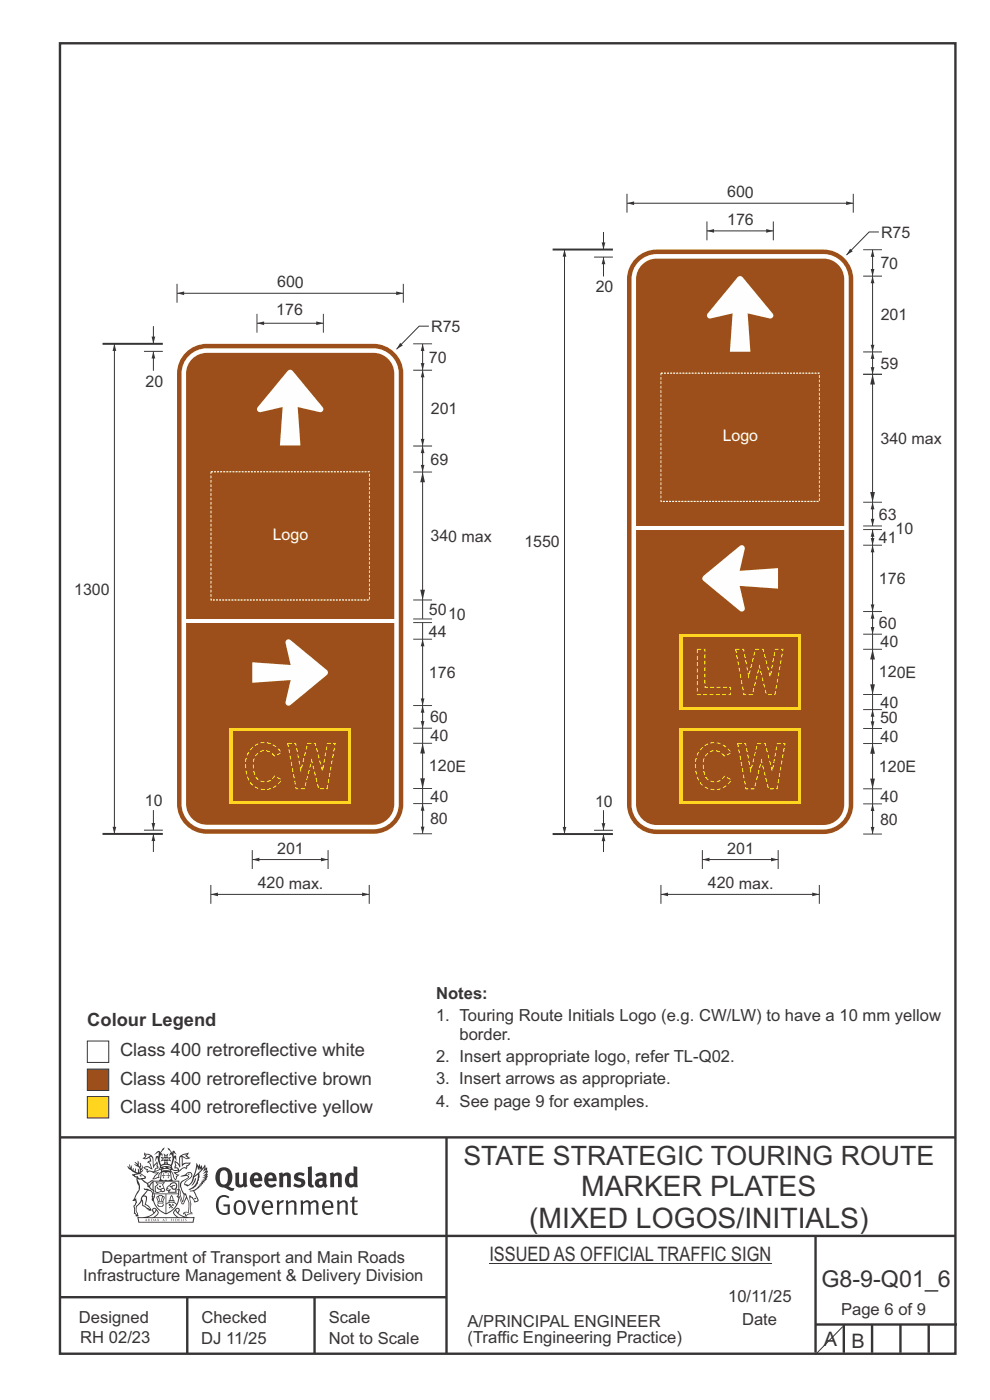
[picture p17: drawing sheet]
<svg xmlns="http://www.w3.org/2000/svg" width="210mm" height="297mm" viewBox="0 0 210 297" stroke-linecap="round" stroke-linejoin="round" font-family="sans-serif">
<defs><g id="words">
<g font-size="9.6" fill="#fff212">
<text x="147.9" y="147.3">LW</text>
<text x="52" y="167.3">CW</text>
<text x="147.5" y="167.3">CW</text>
</g>
<g font-size="6" fill="#373435">
<text x="123.3" y="253.8">MARKER PLATES</text>
<text x="112.3" y="260.5">(MIXED LOGOS/INITIALS)</text>
</g>
<text font-size="5.7" fill="#373435" x="98.3" y="247.2">STATE STRATEGIC TOURING ROUTE</text>
<text font-size="4.9" fill="#373435" x="174.3" y="273">G8-9-Q01_6</text>
<g font-size="4.2" fill="#373435">
<text x="103.8" y="267.5">ISSUED AS OFFICIAL TRAFFIC SIGN</text>
<text x="174.7" y="285.6">A</text>
<text x="180.6" y="285.9">B</text>
</g>
<g font-size="3.9" fill="#373435">
<text x="18.5" y="217.6">Colour Legend</text>
<text x="25.5" y="224.1">Class 400 retroreflective white</text>
<text x="25.5" y="230.2">Class 400 retroreflective brown</text>
<text x="25.5" y="236.2">Class 400 retroreflective yellow</text>
</g>
<g font-size="3.5" fill="#373435">
<text x="92.5" y="211.9">Notes:</text>
<text x="92.5" y="216.7">1. Touring Route Initials Logo (e.g. CW/LW) to have a 10 mm yellow</text>
<text x="97.5" y="220.6">border.</text>
<text x="92.5" y="225.3">2. Insert appropriate logo, refer TL-Q02.</text>
<text x="92.5" y="230.1">3. Insert arrows as appropriate.</text>
<text x="92.5" y="234.8">4. See page 9 for examples.</text>
<text x="21.6" y="267.9">Department of Transport and Main Roads</text>
<text x="17.7" y="271.8">Infrastructure Management &amp; Delivery Division</text>
<text x="16.7" y="280.6">Designed</text>
<text x="42.7" y="280.6">Checked</text>
<text x="69.7" y="280.6">Scale</text>
<text x="99.2" y="281.5">A/PRINCIPAL ENGINEER</text>
<text x="154.5" y="276.2">10/11/25</text>
<text x="157.4" y="281.2">Date</text>
<text x="178.4" y="278.9">Page 6 of 9</text>
<text x="17" y="284.8">RH 02/23</text>
<text x="42.7" y="285.1">DJ 11/25</text>
<text x="69.7" y="285.2">Not to Scale</text>
<text x="99.2" y="285">(Traffic Engineering Practice)</text>
</g>
<g font-size="3.4" fill="#373435">
<text x="154.2" y="41.9" transform="rotate(1 154.2 41.9)">600</text>
<text x="154.2" y="47.7" transform="rotate(1 154.2 47.7)">176</text>
<text x="186.9" y="50.6">R75</text>
<text x="186.7" y="56.9" transform="rotate(1 186.7 56.9)">70</text>
<text x="58.8" y="61" transform="rotate(1 58.8 61)">600</text>
<text x="126.4" y="61.9">20</text>
<text x="58.6" y="66.9" transform="rotate(1 58.6 66.9)">176</text>
<text x="91.5" y="70.5">R75</text>
<text x="186.8" y="67.8" transform="rotate(1 186.8 67.8)">201</text>
<text x="91" y="76.9" transform="rotate(1 91 76.9)">70</text>
<text x="30.9" y="82.1">20</text>
<text x="186.8" y="78.2" transform="rotate(1 186.8 78.2)">59</text>
<text x="91.4" y="87.8" transform="rotate(1 91.4 87.8)">201</text>
<text x="186.8" y="94.1" transform="rotate(1 186.8 94.1)">340 max</text>
<text x="91.3" y="98.6" transform="rotate(1 91.3 98.6)">69</text>
<text x="186.4" y="110.2" transform="rotate(1 186.4 110.2)">63</text>
<text x="190" y="113.3" transform="rotate(1 190 113.3)">10</text>
<text x="91.3" y="114.9" transform="rotate(1 91.3 114.9)">340 max</text>
<text x="111.2" y="116.1">1550</text>
<text x="186.4" y="115.2" transform="rotate(1 186.4 115.2)">41</text>
<text x="186.4" y="123.9" transform="rotate(1 186.4 123.9)">176</text>
<text x="15.7" y="126.1">1300</text>
<text x="91" y="130.4" transform="rotate(1 91 130.4)">50</text>
<text x="95" y="131.4" transform="rotate(1 95 131.4)">10</text>
<text x="91" y="135" transform="rotate(1 91 135)">44</text>
<text x="186.4" y="133.3" transform="rotate(1 186.4 133.3)">60</text>
<text x="186.8" y="137.3" transform="rotate(1 186.8 137.3)">40</text>
<text x="91" y="143.8" transform="rotate(1 91 143.8)">176</text>
<text x="186.4" y="143.7" transform="rotate(1 186.4 143.7)">120E</text>
<text x="91.2" y="153.3" transform="rotate(1 91.2 153.3)">60</text>
<text x="186.7" y="153.3" transform="rotate(1 186.7 153.3)">50</text>
<text x="186.8" y="150.1" transform="rotate(1 186.8 150.1)">40</text>
<text x="91.3" y="157.3" transform="rotate(1 91.3 157.3)">40</text>
<text x="186.8" y="157.3" transform="rotate(1 186.8 157.3)">40</text>
<text x="91" y="163.6" transform="rotate(1 91 163.6)">120E</text>
<text x="186.4" y="163.7" transform="rotate(1 186.4 163.7)">120E</text>
<text x="30.7" y="171.1">10</text>
<text x="91.3" y="170.1" transform="rotate(1 91.3 170.1)">40</text>
<text x="126.2" y="171.1">10</text>
<text x="186.8" y="170.1" transform="rotate(1 186.8 170.1)">40</text>
<text x="91.2" y="174.9" transform="rotate(1 91.2 174.9)">80</text>
<text x="186.7" y="174.9" transform="rotate(1 186.7 174.9)">80</text>
<text x="58.8" y="181.1" transform="rotate(1 58.8 181.1)">201</text>
<text x="154.3" y="181.1" transform="rotate(1 154.3 181.1)">201</text>
<text x="54.7" y="188.4" transform="rotate(1 54.7 188.4)">420 max.</text>
<text x="150.2" y="188.4" transform="rotate(1 150.2 188.4)">420 max.</text>
</g>
<g font-size="3.4" fill="#fefefe">
<text x="153.3" y="93.6">Logo</text>
<text x="57.8" y="114.5">Logo</text>
</g>
</g></defs>
<path d="M12.7 9.2h190v278h-190zM12.7 241.3h190M94.7 241.4v45.8" fill="none" stroke="#373435" stroke-width=".51"/>
<g fill="#373435">
<path d="M47 248.4a2.55 2.55 0 0 0 0 2.7l.3 .2a.81 .81 0 0 0 1-1v-.5a1.04 1.04 0 0 0-1.1-1.5zM46.3 248.1a1.82 1.82 0 0 1 2.1-.2 1.82 1.82 0 0 1 .9 1.8 2.29 2.29 0 0 1-.8 2l.7 .3h.5l-.2 .6a2.87 2.87 0 0 1-2-.7 2.12 2.12 0 0 1-1.7-3.1z" fill-rule="evenodd"/>
<path d="M49.9 248.9l.8-.2v2a.46 .46 0 0 0 .3 .6 .46 .46 0 0 0 .6-.3v-2.1l.7-.2v2.4l.2 .5-.5 .3-.3-.3a1.02 1.02 0 0 1-1.2 .3 1.02 1.02 0 0 1-.6-1.1z" fill-rule="evenodd"/>
<path d="M54 249.5l-.1 .5h.9a.49 .49 0 0 0-.2-.6 .49 .49 0 0 0-.6 .1zM53.4 249.1a1.34 1.34 0 0 1 1.6-.2 1.34 1.34 0 0 1 .6 1.5v.2h-1.7a.77 .77 0 0 0 .5 .8 .77 .77 0 0 0 .9-.4l.3 .5a1.59 1.59 0 0 1-2 .2 1.59 1.59 0 0 1-.5-2.1z" fill-rule="evenodd"/>
<path d="M57 249.5l-.1 .5h1a.49 .49 0 0 0-.2-.6 .49 .49 0 0 0-.7 .1zM56.4 249.1a1.34 1.34 0 0 1 1.6-.2 1.34 1.34 0 0 1 .7 1.5v.2h-1.8a.77 .77 0 0 0 .5 .8 .77 .77 0 0 0 .9-.4l.4 .5a1.59 1.59 0 0 1-2.1 .2 1.59 1.59 0 0 1-.5-2.1z" fill-rule="evenodd"/>
<path d="M59.2 248.9l.7-.2 .1 .4a.95 .95 0 0 1 1-.3 .95 .95 0 0 1 .7 .8v2.3h-.8v-2.3a.46 .46 0 0 0-.8 .1v2.2h-.8z" fill-rule="evenodd"/>
<path d="M62.6 249.1a1.75 1.75 0 0 1 2-.1l-.2 .5-.6-.2a.43 .43 0 0 0-.6 .3l.4 .3a1.04 1.04 0 0 1 1.2 1.1 1.04 1.04 0 0 1-1.4 1l-1.2-.4 .3-.6 1 .4 .4-.4a.88 .88 0 0 0-1-.5l-.4-.2-.1-.4z" fill-rule="evenodd"/>
<path d="M65.3 247.6l.8-.2 .1 3.8 .3 .2 .1 .4a.88 .88 0 0 1-1 0 .88 .88 0 0 1-.3-1z" fill-rule="evenodd"/>
<path d="M67.8 250.6a.43 .43 0 0 0-.1 .7 .43 .43 0 0 0 .7-.1v-.7zM66.8 249.1a1.7 1.7 0 0 1 2.4 .1v1.9l.3 .4-.4 .5-.5-.4a1.03 1.03 0 0 1-1.7-.1 1.03 1.03 0 0 1 .8-1.5h.7v-.4a.8 .8 0 0 0-1.2 .1z" fill-rule="evenodd"/>
<path d="M70 248.9l.7-.2 .1 .4a.95 .95 0 0 1 1-.3 .95 .95 0 0 1 .7 .8v2.3h-.8v-2.3a.46 .46 0 0 0-.8 .1v2.2h-.8z" fill-rule="evenodd"/>
<path d="M74.3 249.5a1.48 1.48 0 0 0 0 1.7h.5l.2-.1v-1.5l-.3-.2zM75 247.4l.8 .1 .1 4.4h-.7l-.1-.2a1.26 1.26 0 0 1-1.4 0 1.26 1.26 0 0 1-.5-1.3 1.29 1.29 0 0 1 .4-1.4 1.29 1.29 0 0 1 1.4-.1z" fill-rule="evenodd"/>
<path d="M46.4 253.9a1.72 1.72 0 0 1 2.3 0l-.3 .3a1.24 1.24 0 0 0-1.4-.2 1.24 1.24 0 0 0-.6 1.4 1.49 1.49 0 0 0 1.2 1.9l.7-.1v-1.3h-.8l-.1-.4h1.3v1.9a1.93 1.93 0 0 1-2.2 0 1.93 1.93 0 0 1-.7-2.2l.2-.8z" fill-rule="evenodd"/>
<path d="M50.4 255.1a1.65 1.65 0 0 0 .2 2.2 .99 .99 0 0 0 1-1.4 .78 .78 0 0 0-.4-.8 .78 .78 0 0 0-.8 0zM50 254.9a1.33 1.33 0 0 1 1.6-.1 1.33 1.33 0 0 1 .5 1.4 1.31 1.31 0 0 1-1.3 1.6 1.31 1.31 0 0 1-1.2-1.6v-.6z" fill-rule="evenodd"/>
<path d="M52.5 254.7l.4-.1 .9 2.6 .8-2.5h.5l-1.1 3h-.5z" fill-rule="evenodd"/>
<path d="M56.3 255.2l-.2 .7h1.3a.7 .7 0 0 0-.3-.8 .7 .7 0 0 0-.8 .1zM55.9 255a1.22 1.22 0 0 1 1.5-.2 1.22 1.22 0 0 1 .5 1.5h-1.8a.93 .93 0 0 0 .5 1 .93 .93 0 0 0 1.1-.2l.2 .3a1.43 1.43 0 0 1-1.8 .1 1.43 1.43 0 0 1-.6-1.7z" fill-rule="evenodd"/>
<path d="M58.7 254.7l.4-.1 .1 .5 .4-.4 .6-.1-.2 .5a.66 .66 0 0 0-.8 .7v1.9h-.4z" fill-rule="evenodd"/>
<path d="M60.6 254.7l.4-.1 .1 .5a.94 .94 0 0 1 1-.5 .94 .94 0 0 1 .8 .8v2.3h-.5l-.1-2.5a.81 .81 0 0 0-1.2 .3v2.2h-.4z" fill-rule="evenodd"/>
<path d="M63.7 254.7l.5-.1 .1 .5 .4-.3a.78 .78 0 0 1 1.1 .3 .9 .9 0 0 1 1-.5 .9 .9 0 0 1 .8 .8v2.3h-.5l-.1-2.5a.67 .67 0 0 0-1.1 .3v2.2h-.5v-2.4l-.4-.3-.7 .4v2.3h-.5z" fill-rule="evenodd"/>
<path d="M69 255.2l-.1 .7h1.3a.7 .7 0 0 0-.3-.8 .7 .7 0 0 0-.9 .1zM68.7 255a1.22 1.22 0 0 1 1.5-.2 1.22 1.22 0 0 1 .5 1.5h-1.8a.93 .93 0 0 0 .4 1 .93 .93 0 0 0 1.2-.2l.1 .3a1.44 1.44 0 0 1-1.7 .1 1.44 1.44 0 0 1-.6-1.7z" fill-rule="evenodd"/>
<path d="M71.4 254.7l.5-.1 .1 .5a.94 .94 0 0 1 1-.5 .94 .94 0 0 1 .8 .8v2.3h-.5l-.1-2.5a.81 .81 0 0 0-1.2 .3v2.2h-.4z" fill-rule="evenodd"/>
<path d="M74.7 253.9l.5-.1v.9h.7l-.1 .3h-.6v2.2l.1 .2h.5l.1 .3a.75 .75 0 0 1-1.2-.6v-2.1h-.4v-.3h.4z" fill-rule="evenodd"/>
<path d="M30.8 244.9l1.1 .3-.9 .5h-.4l.6-.5zM31.8 245.4h.2a2.44 2.44 0 0 1 .4 1.9l.1 .5 .7-1-.1 .6 .3 .3a.57 .57 0 0 0-.6 .7l-1-.1-.5 .2 .2-.5-.8-.3 .7-.1 .9 .5 .1-.1-.6-1.3-.2-.2h.5zM30.7 244.4l-.1 .5 .2 .4-.6 .4a1.04 1.04 0 0 0 1.4-.1l.2 .6-.3 .1-.2 .4a.94 .94 0 0 1 .8 1.1l-.2-.1a1.16 1.16 0 0 0-1.5-.1l.3 .4 .4 .2 .1 .5 .2 .1 .1-.2a.94 .94 0 0 1 1.1 .2l.8 .1-1.2 1.2a1.13 1.13 0 0 0 1.2-.2l.4-.1-.1-.4 .5-.8a.83 .83 0 0 0-.6 1.1l-.3-.1-.7 .4 1.1-1.4-.5 .1-.5-.1 1.3-.5-.1-.1-.9 .4v-.3l.2-.2 .3 .1 .1-.3-.2-.4v-.6l-.1-.4-.7 1v-.7a1.42 1.42 0 0 0-1.6-1.8z" fill-rule="evenodd"/>
<path d="M38.5 245.2l.5-.2 .7-.1-.6 .3 .8 .5h-.3zM38.3 245.5l.2-.1 .1 2a1.69 1.69 0 0 1 1.6-.6l-.8 .5 .1 .5a1.1 1.1 0 0 0-1.5 .6l-.1-.5-.2-.2h-.5l.3-.4-.3-.7a1.42 1.42 0 0 1 .8 1.1l.2-.1zM37.1 246.2l.1 1-.2 .3 .1 .4h.5l.1 .2a.96 .96 0 0 1-1.1-.1l-.1 .1a1.06 1.06 0 0 0 1.3 .2v.1a.72 .72 0 0 1-1 .2l.3 .5 .6 .2-.4 .2-.1 .6-.2-.3-.4-1.1-.4-.4 .4 .9a1.54 1.54 0 0 0 .7 1.2l.2-.3a.58 .58 0 0 1 .4-.8l.2-.1h-.3l-.5-.3 .9-.5a.93 .93 0 0 1 1.2-.5v.2l.2-.2 .1-.5a.99 .99 0 0 0 .7-.8l-1.3 .1-.3 .2-.1-1.4 .9 .4 .9-.3h-.4l-.5-.4 .4-.7-.6 .2a1.46 1.46 0 0 0-1.4 2.1v.4l-.2-.4z" fill-rule="evenodd"/>
<path d="M35.6 248.9l.2 .1-.1 .3 .4 .1h-.4v.6l-.1-.6h-.3l.3-.1z" fill-rule="evenodd"/>
<path d="M34.6 248.9l.2 .1v.3l.3 .1h-.3l-.1 .6v-.6h-.4l.4-.1z" fill-rule="evenodd"/>
<path d="M34.3 248.8a.57 .57 0 0 1 .9 .2 .57 .57 0 0 1 .9-.2l.2 1.4h-.2a.57 .57 0 0 1-.9 0 .69 .69 0 0 1-1.1 0zM34.2 248.1l-.3 2.1-.2 .4h3l-.2-.4-.3-2.1h-.2v.2l-.8-.1-.8 .1v-.2z" fill-rule="evenodd"/>
<path d="M34.2 252.4a.3 .3 0 0 0 .6 0 .3 .3 0 0 0-.6 0zM33.3 250.9l.3 .3-.3 .4a.79 .79 0 0 0 0 1.3l.8-.2-.1-.3a.55 .55 0 0 1-.7-.6l.1-.1 .2 .3 .3 .2 .8-.2-.4-.7 .4-.4-.7 .2zM33 250.7l1.1 .2 .9-.2-.4 .6 .4 1.2a.56 .56 0 0 1-.8 .3l-.2 .1a.73 .73 0 0 1-.9 .1 .73 .73 0 0 1-.3-1v-.4l.6-.4z" fill-rule="evenodd"/>
<path d="M35.6 251.8l.7-.4a.58 .58 0 0 1 1-.1 .58 .58 0 0 1-.4 .9l-.3-.3a.43 .43 0 0 1 .6-.4 .57 .57 0 0 0-.8 .2l-.2-.1-.3 .1 .4 .2a.55 .55 0 0 0 .9 .4v.5h-1.3l.3-.4-.1-.1-.6 .1 .2-.3-.2-.1zM35.4 251.8l-.1 .2a.39 .39 0 0 0 .2 .6h.3l-.2 .4h1.9l-.1-.8a.86 .86 0 0 0-.1-1.3 .86 .86 0 0 0-1.3 .4z" fill-rule="evenodd"/>
<path d="M36 254.8h.8v.2h-.8zM36.4 253.8l.2 .8h-.4zM36.4 253.5l-.3 .5-.1 .6h-.2v.4l-.7 .4 .2 .1a1.48 1.48 0 0 1 2.1 .2l.2-.1-.6-.5v-.5h-.2l-.1-.6z" fill-rule="evenodd"/>
<path d="M35.8 255.4l.4 .1 .1 .3 .3-.2-.2-.2a.38 .38 0 0 1 .5 .5l-.2-.2-.3 .2 .3 .2-.3 .3-.1-.4-.4 .4-.1-.2 .4-.3-.1-.1-.2 .1z" fill-rule="evenodd"/>
<path d="M34.5 254h.2v.2l-.2 .6h-.2zM33.6 255.3h.9v.2a.55 .55 0 0 1-.8 .4v-.2l-.2-.1zM33.4 254h.2l.2 .8h-.2zM33.6 255l.8-.1 .1 .2h-.8zM33.8 253.7h.5l-.2 1.1h-.1zM33.3 253.8l-.1 .3 .3 1.1a.48 .48 0 0 0-.1 .6 .48 .48 0 0 0 .5 .2h.5a.49 .49 0 0 0 .2-.8l.3-1.1-.1-.3a1.42 1.42 0 0 0-1.5 0z" fill-rule="evenodd"/>
<path d="M33.7 251.5l.4 .1 .1 .3h-.3z" fill-rule="evenodd"/>
<path d="M41.3 250.1l.3-.2-.2 .8-.6 .8h-.2l.5-.7z" fill-rule="evenodd"/>
<path d="M39.7 249l.3-.2 .5 .2a.88 .88 0 0 1-.6 1.1 1.22 1.22 0 0 0-.8 1.3l.5 .2a.72 .72 0 0 0 .9-.4l.5-.8 .2-.6 .8-.6v.2a2.85 2.85 0 0 1-2 2.9l.1 .1a2.13 2.13 0 0 0 1.9-1.5v-.3a2.01 2.01 0 0 0 .3-1.7l1.1-1.3-.4 1 .7-.5-.7 1 .8-.4-.8 .8 .7-.2-.9 .6 .8-.1-.8 .4h.7l-.8 .3 .3 .2h-.4l.2 .3h-.4l.2 .3h-.4l.1 .2h-.1a2.16 2.16 0 0 1-2 1.1l.1 .2 .4-.1a.76 .76 0 0 1 .7 .8l.5 1.2-.6 .2a1.45 1.45 0 0 0-1.1-1.3l.2 1.8-.1 1.8 .4 .3a1.07 1.07 0 0 0-1.2 .4v-.3l-.5-.2a.87 .87 0 0 1 1.1-.1v-.7a4.4 4.4 0 0 0-.6-3.1l-.1-.3h-.2a2.16 2.16 0 0 1-.7-2.2l.3-.4 1.2-.7a.55 .55 0 0 0-.4-.8zM37.8 252.4a.76 .76 0 0 1 .3 1.1l.6 1.6 .4-1.7 .2 .1a.61 .61 0 0 1-.1 .9l-.3 .8-.2 .1-.7-1.6-.3 .1a1.18 1.18 0 0 0 .1-1.4zM41.8 247.5l.2 .7 .3-.5v.6l.4-.5a1.9 1.9 0 0 1-1.2 1.4l-.3 .3zM38.2 249.6l1.4-.2 .2 .2v.3l-.5 .2a1.26 1.26 0 0 0-.9 1.9l.2 .7a1.84 1.84 0 0 1 .1 2.1l-.4-1.4a.96 .96 0 0 0-.4-1.2l-.4 .2a.78 .78 0 0 1 0 1.3l.1 .3h.4l.4 1.1a.38 .38 0 0 0 .2 .4 .38 .38 0 0 0 .4-.1l.6-1.2a2.94 2.94 0 0 1 .4 2.5l-.1 .4h-.8l-.3 .4v.2l.4-.1 .1 .4 .2 .1a1.02 1.02 0 0 1 1.3-.5v-.4l-.3-.1 .1-1.8-.3-1.3h.1a1.14 1.14 0 0 1 .8 1 .63 .63 0 0 0 .8-.2 .63 .63 0 0 0-.2-.9l-.6-1.2 .9-.6 .2-.4h.3l-.1-.2h.4l-.1-.3h.3l-.1-.3 .5-.1-.2-.2 .6-.4v-.2h-.2l.4-.5h-.3l.3-.5-.4 .1 .4-.5v-.3l-.3 .2 .2-.7-.1-.2-.4 .3v-.8l-.6 .8-.2-.8-.2 .5-.3-.7-.1 .6-.5-.8-.1 1.4-.6 1.8a1.81 1.81 0 0 1-1 1.5l-.6-.2a1.75 1.75 0 0 1 1.1-1.2 .75 .75 0 0 0 .1-1.3 .75 .75 0 0 0-1.2 .4z" fill-rule="evenodd"/>
<path d="M41.2 254.1h.3l.2 .2-.4 .1z" fill-rule="evenodd"/>
<path d="M29.4 258.4h11.6l-.1 .8h-11.4zM31.3 258.2l.5-.1a2.48 2.48 0 0 0 1.4-1.3l.3 .5-.5 .6-.5 .3zM32.5 256.6l.3-.2 .2 .1-.3 .7zM37.2 256.8a2.65 2.65 0 0 0 1.8 1.4h-1.1l-.5-.3-.5-.6zM37.4 256.5l.2-.1 .3 .2-.3 .6zM29.2 258.2l.1 1.2h11.8l.2-1.1-.2-.1a4.1 4.1 0 0 1-3.3-.9l.3-.4-.1-.6a1.06 1.06 0 0 0-1.3 1l.2 .4 .6 .5h-4.7l.3-.1a.84 .84 0 0 0 .6-.8 .84 .84 0 0 0-.5-.8l-.3-.2h-.5l-.1 .6 .3 .4a4.2 4.2 0 0 1-3.4 .9z" fill-rule="evenodd"/>
<path d="M31 258.7l.1 .2h-.2zM31 258.5l-.3 .6 .4-.2 .2 .2z" fill-rule="evenodd"/>
<path d="M31.3 258.6h.3v.4a.25 .25 0 0 0 .2-.1 .25 .25 0 0 0-.1-.3h.1a.29 .29 0 0 1 0 .4 .29 .29 0 0 1-.4 0 .29 .29 0 0 1 0-.4z" fill-rule="evenodd"/>
<path d="M32.2 258.6a.22 .22 0 0 1 .3 .2 .22 .22 0 0 1-.3 .2zM32 258.6l.1 .4a.33 .33 0 0 0 .4 0 .33 .33 0 0 0 0-.4 .33 .33 0 0 0-.5 0z" fill-rule="evenodd"/>
<path d="M32.9 258.7l.1 .2h-.2zM32.9 258.5l-.2 .6 .3-.2 .2 .2z" fill-rule="evenodd"/>
<path d="M33.3 258.6h.2l.1 .1 .2-.1-.2 .2 .2 .3-.3-.3-.1 .3h-.1l.2-.3z" fill-rule="evenodd"/>
<path d="M34.7 258.7l.1 .2h-.2zM34.7 258.5l-.3 .6 .4-.2 .2 .2z" fill-rule="evenodd"/>
<path d="M35 258.5h.5l-.2 .1v.5h-.2l.1-.5z" fill-rule="evenodd"/>
<path d="M36.2 258.6l.3-.1-.1 .1v.2h.1h-.1v.3h-.2z" fill-rule="evenodd"/>
<path d="M36.7 258.6h.2v.5h-.2z" fill-rule="evenodd"/>
<path d="M37.3 258.6a.22 .22 0 0 1 .3 .2 .22 .22 0 0 1-.3 .2zM37.1 258.6v.4a.33 .33 0 0 0 .5 0 .33 .33 0 0 0 0-.4 .33 .33 0 0 0-.5 0z" fill-rule="evenodd"/>
<path d="M37.8 258.6l.4-.1-.2 .1v.2h.1h-.1v.2l.2 .1h-.4z" fill-rule="evenodd"/>
<path d="M38.4 258.6h.2l-.1 .4 .2 .1h-.3z" fill-rule="evenodd"/>
<path d="M38.9 258.6h.2v.5h-.2z" fill-rule="evenodd"/>
<path d="M39.3 258.6h.2h-.1l.2 .3-.2 .2-.1-.1v-.1l.2 .1z" fill-rule="evenodd"/>
<path d="M34.2 247.4a1.51 1.51 0 0 1 2 .2 2.67 2.67 0 0 0-2.1 0zM35.7 247.6l.4 .1 .1 .3-.4-.1zM34.6 247.6h.5l.1 .2h-.4zM34 247.8l.3 .2h-.3zM34.9 246.9l.3-.2 .3 .2zM34.9 245.6l.2 .1v.3h-.2zM35 245.1l.2 .2 .2-.2-.1 .3h-.2zM35.1 246.3h.2l.1 .4-.2-.2-.2 .2zM35.3 245.7l.2-.1v.4h-.2zM34.4 245.7h.3l.1 .3-.4 .1 .2-.2zM35.7 245.7h.3l-.2 .2 .2 .2-.4-.1zM32.7 244.9l1-.5-.1 1-.2-.2-.3 .2-.3 1.1 .5-1 .3 .9a1.84 1.84 0 0 1 .2 1.7l.4 .1a2.48 2.48 0 0 1 2.2 0l.2-.2-.2-.7 .7-1.8 .4 .7-.2-1-.2-.1-.2 .3v-.9l.6 .4-.6-.8-.3 .1-.1 .4-.5-.9-.5-.3 .2 .5 .6 .5-.5 .8 .4-.4a2.06 2.06 0 0 1 0 2.3l-.5-.2-.2-.6 .1-.1 .8 .2-.4-.5 .4-.5-.7 .2-.2-.2 .2-.7-.5 .4-.5-.4 .2 .7-.2 .2-.7-.2 .4 .5-.4 .5 .8-.2 .1 .1-.2 .6-.5 .2a2.02 2.02 0 0 1 0-2.2l.3 .5-.1-.7-.3-.1 .8-1.2-.4 .3-.5 .8-.2-.3a.8 .8 0 0 0-.8 .5z" fill-rule="evenodd"/>
<path d="M29.2 250.1l.3 .1a.61 .61 0 0 1 .8 .4l.3 .2a.8 .8 0 0 1 .6 1l.4 .1 .5 .5a1 1 0 0 1 .5 1.1l-.1 .7v-.5h-.1a.96 .96 0 0 0-.8-1.3l-.2-.2h-.7l-.1-.1-.1 .1 .1 .3h.6l-1.2 1.3-.2 1-.4 .6a1.33 1.33 0 0 0-.5 1.8l.2 .5a1.26 1.26 0 0 1-.5-1.5l-.1-.3a1.56 1.56 0 0 0 .4-1.7l-.3 .2 .2-.5a3.2 3.2 0 0 0 .7-3zM30.4 253.9h.4a2.06 2.06 0 0 1-.1 1.6l.7 .5 .4 .4-.6-.1-.8-.6-.1-.9a.51 .51 0 0 1 .1-.9zM28.6 249.3a1.52 1.52 0 0 1 2.1 .5l-1.1 .2-.2-.1-.1-.4h-.5zM27.5 247v.8l-.3-.4h-.1a3.1 3.1 0 0 0 1.9 1.6l-1 .1 .5 .6 .5 .1 .1 1.1a1.84 1.84 0 0 1-.3 2.5l-.4 .9-.3 .4 .2 .1 .4-.1 .1 .4-.2 .5-.3 .2 .1 1.7h.2l.3 .5 .1 .1 .4-.1-.1-.5a1.3 1.3 0 0 1-.1-1.7l.9-1 .1 1.1 .6 .2 .5 .5 .1-.1 .2 .3h.5a1.85 1.85 0 0 0-1.2-1.4l.1-.3a1.39 1.39 0 0 0 0-1.4l-.5-.1 .5-.5a.66 .66 0 0 1 .9-.4 .66 .66 0 0 1 .3 .9l-.1 .4 .2-.1v.2l-.1 .3 .2 .5 .1-.3a2.24 2.24 0 0 0 .1-2.2 .73 .73 0 0 1-.7-.7 .73 .73 0 0 1 .6-.7v-.2a.94 .94 0 0 0-.9 .8 .48 .48 0 0 1-.1-.6 .48 .48 0 0 1 .5-.2l.5-.3a.51 .51 0 0 0-.8 .2l-.5 .2-1-.8h.6l.2-.5-1.2-.7 .5-.5v-.3l-.5 .4 .1-.2a.69 .69 0 0 0 .2-1v.4l-.2 .3v-1.1l-.3-.2 .1 .6-.1 .2-.4-1.3v.7l-.6-.4 .5 .7-.6-.2 .3 .3a1 1 0 0 1 .7 1.4l-.2-.8v.9l-.5-.2v-.8l-.2 .7-.2-.1-.1-.6-.2 .4-.2-.2 .1-.7-.2 .5z" fill-rule="evenodd"/>
<path d="M29.6 249.4l.2-.1 .3 .2z" fill-rule="evenodd"/>
<path d="M32.4 250.5h5.6v2l-.2-.1v-1.7h-5.2v2.5h5.2v-.8l.1 .2-.1 1.1v-.3h-2.5v4a4.1 4.1 0 0 0 2.6-3.6l.1-.1a4 4 0 0 1-2.8 3.9 4.2 4.2 0 0 1-2.8-4.7l.1 1.2 .1-.1a3.8 3.8 0 0 0 2.5 3.4v-4h-2.5l-.2-.9z" fill-rule="evenodd"/>
<circle cx="40" cy="249.1" r=".17"/>
</g>
<path d="M12.7 275.2h82M12.7 262.2h190.1M39.7 275.2v12M66.7 275.2v12M173 262.1v24.9M173 281h30M179 281v6M185 281v6M191 281v6M197 281v6" fill="none" stroke="#373435" stroke-width=".51"/>
<path d="M178.8 281.4l-5.9 6" fill="none" stroke="#373435" stroke-width=".21"/>
<path d="M103.8 267.9h1v.2h-1z" fill-rule="evenodd" fill="#373435"/>
<path d="M104.8 268h58.8" fill="none" stroke="#373435" stroke-width=".21"/>
<path d="M18.5 220.8h4.6v4.6h-4.6z" fill-rule="evenodd" fill="#fefefe" stroke="#373435" stroke-width=".21"/>
<path d="M18.5 226.8h4.6v4.5h-4.6z" fill-rule="evenodd" fill="#9d4f1b" stroke="#373435" stroke-width=".21"/>
<path d="M18.5 232.6h4.6v4.6h-4.6z" fill-rule="evenodd" fill="#ffd520" stroke="#373435" stroke-width=".21"/>
<path d="M40.1 75.5a5.3 5.3 0 0 1 3.8-1.6h35.3a5.4 5.4 0 0 1 5.4 5.3v91.4a5.4 5.4 0 0 1-5.4 5.3h-35.3a5.4 5.4 0 0 1-5.4-5.3v-91.4a5.3 5.3 0 0 1 1.6-3.7zM40.5 76.4a4.4 4.4 0 0 1 3.4-1.5h35.3a4.4 4.4 0 0 1 4.4 4.3v91.4a4.4 4.4 0 0 1-4.4 4.4h-35.3a4.4 4.4 0 0 1-4.4-4.4v-91.4a4.4 4.4 0 0 1 1-2.8zM39.4 74.8a6.3 6.3 0 0 1 4.5-1.9h35.3a6.3 6.3 0 0 1 6.4 6.3v91.4a6.3 6.3 0 0 1-6.4 6.3h-35.3a6.3 6.3 0 0 1-6.3-6.3v-91.4a6.3 6.3 0 0 1 1.8-4.4z" fill-rule="evenodd" fill="#9d4f1b"/>
<path d="M48.6 154.5h25.9v16h-25.9z" fill-rule="evenodd" fill="#ffd520"/>
<path d="M49.4 155.2h24.3v14.7h-24.3z" fill-rule="evenodd" fill="#9d4f1b"/>
<path d="M87.6 170.5h4M87.6 176.9h4M89.6 170.5v6.4" fill="none" stroke="#373435" stroke-width=".21"/>
<g fill="#373435">
<path d="M89.3 175.4h.7l-.4 1.5z"/>
<path d="M89.6 170.5l.4 1.5h-.7z"/>
</g>
<path d="M37.6 62.2h48" fill="none" stroke="#373435" stroke-width=".21"/>
<g fill="#373435">
<path d="M84 61.8l1.6 .4-1.6 .4z"/>
<path d="M37.6 62.2l1.5-.4v.8z"/>
</g>
<path d="M37.6 60.2v4M85.6 60.2v4M53.5 182.3h16.1" fill="none" stroke="#373435" stroke-width=".21"/>
<g fill="#373435">
<path d="M68.1 182l1.5 .3-1.5 .4z"/>
<path d="M53.5 182.3l1.5-.3v.7z"/>
</g>
<path d="M91 69.2h-2.1l-4.8 4.9M53.5 180.3v4M69.6 180.3v4" fill="none" stroke="#373435" stroke-width=".21"/>
<path d="M84.9 72.7l.5 .6-1.3 .8z" fill="#373435"/>
<path d="M61 78.7l.1-.1a.61 .61 0 0 1 1 .1l6.3 7.7a.64 .64 0 0 1 .1 .7 .64 .64 0 0 1-.7 .3l-4.7-1.1 .6 8.2h-4.3l.6-8.2-4.7 1.1a.64 .64 0 0 1-.7-.3 .64 .64 0 0 1 .1-.7z" fill-rule="evenodd" fill="#fefefe"/>
<path d="M89.6 157.7v9.6" fill="none" stroke="#373435" stroke-width=".21"/>
<g fill="#373435">
<path d="M89.6 157.7l.5 2.1h-1z"/>
<path d="M89.1 165.1h1l-.5 2.2z"/>
</g>
<path d="M89.6 135.6v14.1M87.6 149.7h4M87.6 157.7h4M87.6 154.5h4M89.6 154.5v3.2M87.6 167.3h4M89.6 167.3v3.2" fill="none" stroke="#373435" stroke-width=".21"/>
<g fill="#373435">
<path d="M89.3 148.2h.7l-.4 1.5z"/>
<path d="M89.6 135.6l.4 1.5h-.7z"/>
</g>
<path d="M87.6 72.9h4M89.6 72.9v5.6M87.6 132.1h4M87.6 135.6h4M89.6 132.1v3.5" fill="none" stroke="#373435" stroke-width=".21"/>
<g fill="#373435">
<path d="M89.3 77h.7l-.4 1.5z"/>
<path d="M89.6 72.9l.4 1.5h-.7z"/>
</g>
<path d="M54.5 66.6v4M68.6 66.6v4M68.6 68.6h-14.1M87.6 127.3h4M87.6 131.3h4M89.6 127.3v4" fill="none" stroke="#373435" stroke-width=".21"/>
<g fill="#373435">
<path d="M67.1 68.2l1.5 .4-1.5 .4z"/>
<path d="M54.5 68.6l1.5-.4v.8z"/>
</g>
<g fill="#fefefe">
<path d="M38.8 131.3h45.5v.8h-45.5z" fill-rule="evenodd"/>
<path d="M53.5 140.5l8.2 .6-1.1-4.7a.64 .64 0 0 1 .3-.7 .64 .64 0 0 1 .7 .1l7.8 6.4a.61 .61 0 0 1-.1 1l-7.7 6.3a.64 .64 0 0 1-.7 .1 .64 .64 0 0 1-.3-.7l1.1-4.6-8.2 .5z" fill-rule="evenodd"/>
</g>
<path d="M89.6 149.7v4.8" fill="none" stroke="#373435" stroke-width=".21"/>
<g fill="#373435">
<path d="M89.3 153h.7l-.4 1.5z"/>
<path d="M89.6 149.7l.4 1.5h-.7z"/>
</g>
<path d="M89.6 100.1v27.2" fill="none" stroke="#373435" stroke-width=".21"/>
<g fill="#373435">
<path d="M89.6 100.1l.5 2.2h-1z"/>
<path d="M89.1 125.1h1l-.5 2.2z"/>
</g>
<path d="M87.6 100.1h4M44.7 189.7h33.6" fill="none" stroke="#373435" stroke-width=".21"/>
<g fill="#373435">
<path d="M76.8 189.3l1.5 .4-1.5 .4z"/>
<path d="M44.7 189.7l1.5-.4v.8z"/>
</g>
<path d="M89.6 78.5v16.1M44.7 187.7v4M78.3 187.7v4" fill="none" stroke="#373435" stroke-width=".21"/>
<g fill="#373435">
<path d="M89.3 93.1h.7l-.4 1.5z"/>
<path d="M89.6 78.5l.4 1.5h-.7z"/>
</g>
<path d="M87.6 78.5h4M87.6 94.6h4M32.5 176.9v3.8" fill="none" stroke="#373435" stroke-width=".21"/>
<path d="M32.5 176.9l.4 1.5h-.8z" fill="#373435"/>
<path d="M32.5 74.5v4.1" fill="none" stroke="#373435" stroke-width=".21"/>
<path d="M32.5 74.5l.4 1.5h-.8z" fill="#373435"/>
<path d="M32.5 69.2v3.7" fill="none" stroke="#373435" stroke-width=".21"/>
<path d="M32.1 71.4h.8l-.4 1.5z" fill="#373435"/>
<path d="M32.5 171.9v4.2" fill="none" stroke="#373435" stroke-width=".21"/>
<path d="M32.1 174.6h.8l-.4 1.5z" fill="#373435"/>
<path d="M24.3 72.9v104M30.5 74.5h4M30.5 176.1h4" fill="none" stroke="#373435" stroke-width=".21"/>
<g fill="#373435">
<path d="M23.9 175.4h.8l-.4 1.5z"/>
<path d="M24.3 72.9l.4 1.5h-.8z"/>
</g>
<path d="M21.7 72.9h12.8M89.6 94.6v5.5M21.7 176.9h12.8" fill="none" stroke="#373435" stroke-width=".21"/>
<path d="M44.8 100.1h33.6v27.2h-33.6z" fill="none" stroke="#fefefe" stroke-width=".21" stroke-dasharray=".5 .3" stroke-linecap="butt"/>
<g fill="#373435">
<path d="M89.3 98.6h.7l-.4 1.5z"/>
<path d="M89.6 94.6l.4 1.5h-.7z"/>
</g>
<path d="M135.5 55.5a5.3 5.3 0 0 1 3.8-1.6h35.4a5.4 5.4 0 0 1 5.3 5.3v111.4a5.4 5.4 0 0 1-5.3 5.4h-35.4a5.4 5.4 0 0 1-5.3-5.4v-111.4a5.3 5.3 0 0 1 1.5-3.7zM136.5 55.9a4.4 4.4 0 0 1 2.8-1h35.4a4.4 4.4 0 0 1 4.4 4.3v111.4a4.4 4.4 0 0 1-4.4 4.4h-35.4a4.4 4.4 0 0 1-4.4-4.4v-111.4a4.4 4.4 0 0 1 1.6-3.3zM134.8 54.8a6.3 6.3 0 0 1 4.5-1.9h35.4a6.3 6.3 0 0 1 6.3 6.3v111.4a6.3 6.3 0 0 1-6.3 6.3h-35.4a6.3 6.3 0 0 1-6.3-6.3v-111.4a6.3 6.3 0 0 1 1.8-4.4z" fill-rule="evenodd" fill="#9d4f1b"/>
<path d="M183.1 176.9h4M183.1 170.5h4M185.1 170.5v6.4" fill="none" stroke="#373435" stroke-width=".21"/>
<g fill="#373435">
<path d="M184.7 175.4h.8l-.4 1.5z"/>
<path d="M185.1 170.5l.4 1.5h-.8z"/>
</g>
<path d="M133 43.1h48" fill="none" stroke="#373435" stroke-width=".21"/>
<g fill="#373435">
<path d="M179.5 42.7l1.5 .4-1.5 .4z"/>
<path d="M133 43.1l1.5-.4v.8z"/>
</g>
<path d="M133 41.1v4M150 49h14M181 41.1v4" fill="none" stroke="#373435" stroke-width=".21"/>
<g fill="#373435">
<path d="M162.5 48.6l1.5 .4-1.5 .4z"/>
<path d="M150 49l1.5-.4v.8z"/>
</g>
<path d="M150 47v4M164 47v4M186.4 49.2h-2l-4.8 4.9" fill="none" stroke="#373435" stroke-width=".21"/>
<path d="M180.3 52.8l.6 .5-1.3 .8z" fill="#373435"/>
<path d="M156.5 58.8l.1-.1a.61 .61 0 0 1 .9 .1l6.4 7.7a.64 .64 0 0 1 0 .8 .64 .64 0 0 1-.7 .3l-4.6-1.1 .6 8.1h-4.4l.6-8.1-4.7 1.1a.64 .64 0 0 1-.7-.3 .64 .64 0 0 1 .1-.8z" fill-rule="evenodd" fill="#fefefe"/>
<path d="M185.1 157.7v9.6" fill="none" stroke="#373435" stroke-width=".21"/>
<g fill="#373435">
<path d="M185.1 157.7l.5 2.2h-1z"/>
<path d="M184.6 165.2h1l-.5 2.1z"/>
</g>
<path d="M185.1 115.7v14M183.1 129.7h4M183.1 157.7h4M183.1 154.5h4M185.1 154.5v3.2M183.1 167.3h4M185.1 167.3v3.2" fill="none" stroke="#373435" stroke-width=".21"/>
<g fill="#373435">
<path d="M184.7 128.2h.8l-.4 1.5z"/>
<path d="M185.1 115.7l.4 1.5h-.8z"/>
</g>
<path d="M183.1 115.7h4M183.1 112.3h4M185.1 112.4v3.3" fill="none" stroke="#373435" stroke-width=".21"/>
<g fill="#373435">
<path d="M184.7 114.1h.8l-.4 1.6z"/>
<path d="M185.1 112.4l.4 1.5h-.8z"/>
</g>
<path d="M183.1 111.6h4" fill="none" stroke="#373435" stroke-width=".21"/>
<g fill="#fefefe">
<path d="M134.3 111.5h45.4v.8h-45.4z" fill-rule="evenodd"/>
<path d="M149.2 122.2l7.7-6.4a.64 .64 0 0 1 .8-.1 .64 .64 0 0 1 .3 .7l-1.1 4.7 8.1-.6v4.4l-8.1-.6 1.1 4.7a.64 .64 0 0 1-.3 .6 .64 .64 0 0 1-.8 0l-7.7-6.5a.61 .61 0 0 1 0-.9z" fill-rule="evenodd"/>
</g>
<path d="M185.1 150.5v4" fill="none" stroke="#373435" stroke-width=".21"/>
<g fill="#373435">
<path d="M184.7 153h.8l-.4 1.5z"/>
<path d="M185.1 150.5l.4 1.5h-.8z"/>
</g>
<path d="M185.1 129.7v4.8" fill="none" stroke="#373435" stroke-width=".21"/>
<g fill="#373435">
<path d="M184.7 133h.8l-.4 1.5z"/>
<path d="M185.1 129.7l.4 1.5h-.8z"/>
</g>
<path d="M128 54.5v4.1" fill="none" stroke="#373435" stroke-width=".21"/>
<path d="M128 54.5l.4 1.5h-.8z" fill="#373435"/>
<path d="M128 49.2v3.7" fill="none" stroke="#373435" stroke-width=".21"/>
<path d="M127.6 51.4h.8l-.4 1.5z" fill="#373435"/>
<path d="M128 171.9v4.2" fill="none" stroke="#373435" stroke-width=".21"/>
<path d="M127.6 174.6h.8l-.4 1.5z" fill="#373435"/>
<path d="M119.7 52.9v124M126 54.5h4M126 176.1h4" fill="none" stroke="#373435" stroke-width=".21"/>
<g fill="#373435">
<path d="M119.4 175.4h.7l-.4 1.5z"/>
<path d="M119.7 52.9l.4 1.5h-.7z"/>
</g>
<path d="M117.2 52.9h12.8M185.1 137.7v9.6M183.1 150.5h4M117.2 176.9h12.8" fill="none" stroke="#373435" stroke-width=".21"/>
<g fill="#373435">
<path d="M185.1 137.7l.5 2.2h-1z"/>
<path d="M184.6 145.2h1l-.5 2.1z"/>
</g>
<path d="M183.1 137.7h4M183.1 134.5h4M185.1 134.5v3.2M183.1 147.3h4M185.1 147.3v3.2M128 176.9v3.9" fill="none" stroke="#373435" stroke-width=".21"/>
<path d="M128 176.9l.4 1.5h-.8z" fill="#373435"/>
<path d="M144.1 154.5h25.8v16h-25.8z" fill-rule="evenodd" fill="#ffd520"/>
<path d="M144.8 155.2h24.3v14.7h-24.3z" fill-rule="evenodd" fill="#9d4f1b"/>
<path d="M144.1 134.5h25.8v16h-25.8z" fill-rule="evenodd" fill="#ffd520"/>
<path d="M144.8 135.2h24.3v14.7h-24.3z" fill-rule="evenodd" fill="#9d4f1b"/>
<path d="M149 182.3h16.1" fill="none" stroke="#373435" stroke-width=".21"/>
<g fill="#373435">
<path d="M163.6 182l1.5 .3-1.5 .4z"/>
<path d="M149 182.3l1.5-.3v.7z"/>
</g>
<path d="M140.2 189.7h33.6M149 180.3v4M165.1 180.3v4" fill="none" stroke="#373435" stroke-width=".21"/>
<g fill="#373435">
<path d="M172.3 189.3l1.5 .4-1.5 .4z"/>
<path d="M140.2 189.7l1.5-.4v.8z"/>
</g>
<path d="M185.1 106.5v5.1M140.2 187.7v4M173.8 187.7v4" fill="none" stroke="#373435" stroke-width=".21"/>
<path d="M140.2 79.2h33.6v27.2h-33.6z" fill="none" stroke="#fefefe" stroke-width=".21" stroke-dasharray=".5 .3" stroke-linecap="butt"/>
<g fill="#373435">
<path d="M184.7 110.1h.8l-.4 1.5z"/>
<path d="M185.1 106.5l.4 1.5h-.8z"/>
</g>
<path d="M185.1 79.4v27.1" fill="none" stroke="#373435" stroke-width=".21"/>
<g fill="#373435">
<path d="M185.1 79.4l.5 2.2h-1z"/>
<path d="M184.6 104.4h1l-.5 2.1z"/>
</g>
<path d="M183.1 53h4M185.1 53v5.6M183.1 79.4h4M183.1 106.5h4" fill="none" stroke="#373435" stroke-width=".21"/>
<g fill="#373435">
<path d="M184.7 57.1h.8l-.4 1.5z"/>
<path d="M185.1 53l.4 1.5h-.8z"/>
</g>
<path d="M185.1 58.6v16.1" fill="none" stroke="#373435" stroke-width=".21"/>
<g fill="#373435">
<path d="M184.7 73.1h.8l-.4 1.6z"/>
<path d="M185.1 58.6l.4 1.5h-.8z"/>
</g>
<path d="M183.1 58.6h4M183.1 74.7h4M185.1 74.6v4.8" fill="none" stroke="#373435" stroke-width=".21"/>
<g fill="#373435">
<path d="M184.7 77.9h.8l-.4 1.5z"/>
<path d="M185.1 74.6l.4 1.5h-.8z"/>
</g>
<use href="#words"/>
</svg>
